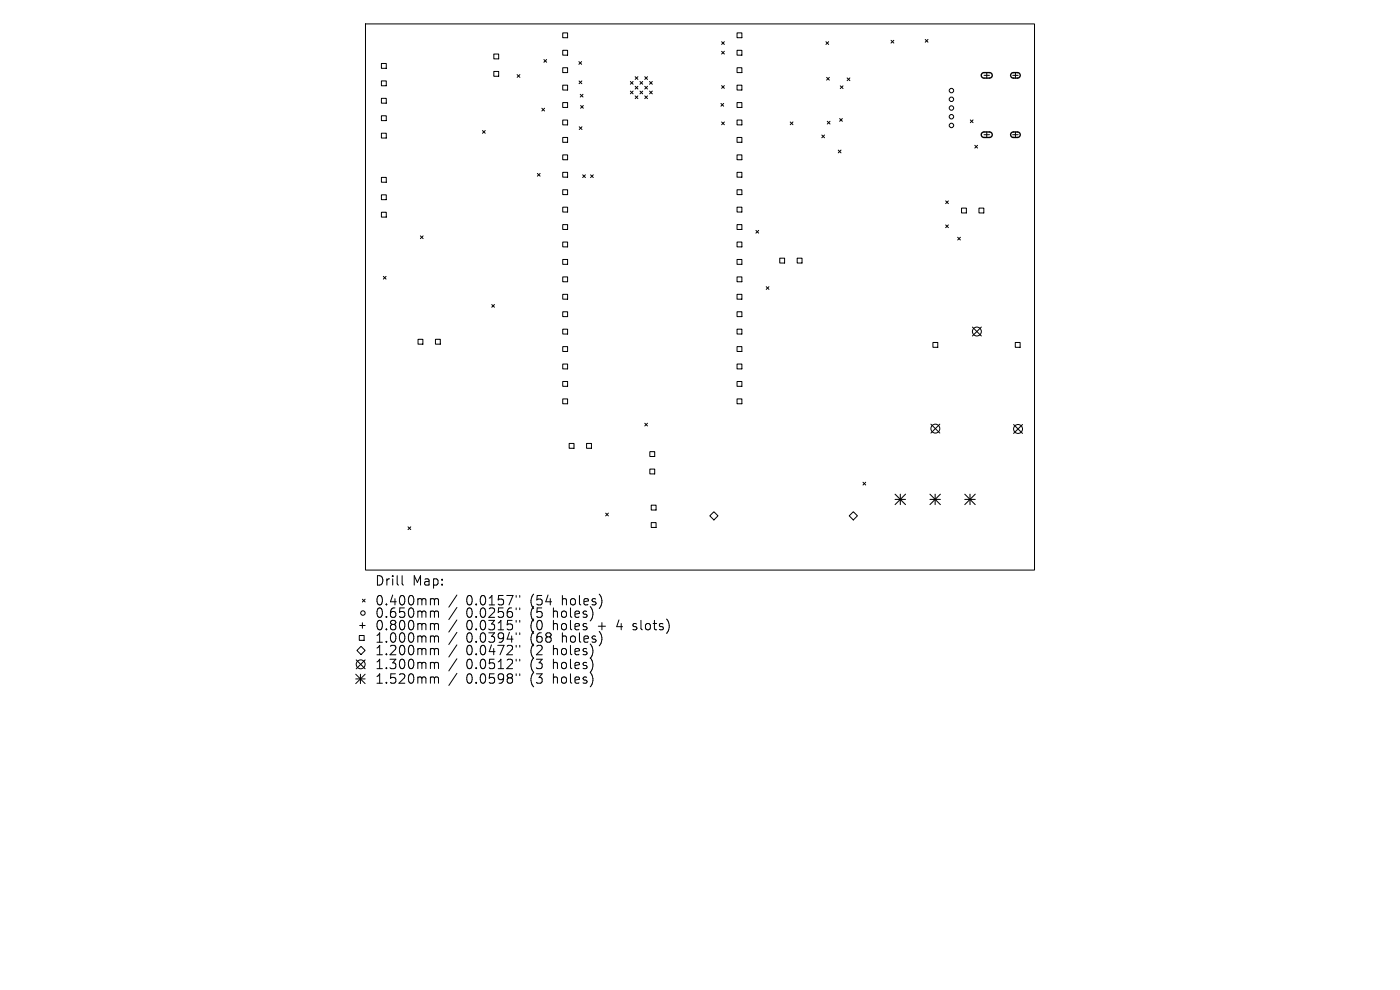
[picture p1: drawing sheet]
<svg xmlns="http://www.w3.org/2000/svg" width="297mm" height="210mm" viewBox="0 0 297 210" stroke-linecap="round" stroke-linejoin="round" font-family="sans-serif">
<defs><g id="words">
<g font-size="2.8">
<text x="79.5" y="124.5">Drill</text>
<text x="87.5" y="124.5">Map:</text>
<text x="79.5" y="128.7">0.400mm</text>
<text x="79.5" y="131.3">0.650mm</text>
<text x="98.9" y="128.7">0.0157&quot;</text>
<text x="98.9" y="131.3">0.0256&quot;</text>
<text x="112.6" y="128.7">(54</text>
<text x="112.6" y="131.3">(5</text>
<text x="117.6" y="131.3">holes)</text>
<text x="119.5" y="128.7">holes)</text>
<text x="79.5" y="134">0.800mm</text>
<text x="79.5" y="136.6">1.000mm</text>
<text x="98.9" y="134">0.0315&quot;</text>
<text x="98.9" y="136.6">0.0394&quot;</text>
<text x="112.6" y="134">(0</text>
<text x="112.6" y="136.6">(68</text>
<text x="117.6" y="134">holes</text>
<text x="119.5" y="136.6">holes)</text>
<text x="127.3" y="134">+</text>
<text x="131.5" y="134">4</text>
<text x="135.1" y="134">slots)</text>
<text x="79.5" y="139.3">1.200mm</text>
<text x="79.5" y="142.2">1.300mm</text>
<text x="98.9" y="139.3">0.0472&quot;</text>
<text x="98.9" y="142.2">0.0512&quot;</text>
<text x="112.6" y="139.3">(2</text>
<text x="112.6" y="142.2">(3</text>
<text x="117.6" y="139.3">holes)</text>
<text x="117.6" y="142.2">holes)</text>
<text x="79.5" y="145.3">1.520mm</text>
<text x="98.9" y="145.3">0.0598&quot;</text>
<text x="112.6" y="145.3">(3</text>
<text x="117.6" y="145.3">holes)</text>
</g>
</g></defs>
<g fill="none" stroke="#000" stroke-width=".21">
<path d="M77.5 5.1h142v115.8h-142zM80.9 13.5h1v1h-1zM80.9 17.2h1v1h-1zM104.8 11.5h1v1h-1zM104.8 15.2h1v1h-1zM109.7 15.8l.6 .6M110.3 15.8l-.6 .6M115.4 12.6l.6 .6M116 12.6l-.6 .6M119.4 7h1v1h-1zM119.4 10.7h1v1h-1zM119.4 14.4h1v1h-1z"/>
<path d="M119.4 18.1h1v1h-1zM122.8 13.1l.6 .5M122.8 17.2l.6 .6M123.4 13.1l-.6 .5M123.4 17.2l-.6 .6M133.7 17.3l.6 .6M133.7 19.3l.6 .6M134.3 17.3l-.6 .6M134.3 19.3l-.6 .6M134.7 18.3l.6 .6M134.7 16.3l.6 .5M135.3 16.3l-.6 .5"/>
<path d="M135.3 18.3l-.6 .6M135.8 19.3l.5 .6M135.8 17.3l.5 .6M136.3 17.3l-.5 .6M136.3 19.3l-.5 .6M136.8 18.3l.6 .6M136.8 16.3l.6 .5M137.4 16.3l-.6 .5M137.4 18.3l-.6 .6M137.8 19.3l.6 .6M137.8 17.3l.6 .6M138.4 17.3l-.6 .6"/>
<path d="M138.4 19.3l-.6 .6M153.1 8.8l.6 .6M153.1 10.9l.6 .6M153.1 18.2l.6 .5M153.7 8.8l-.6 .6M153.7 10.9l-.6 .6M153.7 18.2l-.6 .5M156.4 7h1v1h-1zM156.4 10.7h1v1h-1zM156.4 14.4h1v1h-1zM156.4 18.1h1v1h-1zM175.2 8.8l.6 .6"/>
<path d="M175.4 16.4l.5 .6M175.8 8.8l-.6 .6M175.9 16.4l-.5 .6M178.3 18.2l.5 .6M178.8 18.2l-.5 .6M179.7 16.5l.6 .6M180.3 16.5l-.6 .6M189 8.6l.6 .5M189.6 8.6l-.6 .5M196.3 8.4l.6 .6M196.9 8.4l-.6 .6M208.8 16h1.1"/>
<path d="M209.3 15.4v1.2M214.8 16h1.2M215.4 15.4v1.2M80.9 20.9h1v1h-1zM80.9 24.6h1v1h-1zM80.9 28.3h1v1h-1zM80.9 37.6h1v1.1h-1zM102.4 27.7l.5 .6M102.9 27.7l-.5 .6M114 36.8l.6 .6M114.6 36.8l-.6 .6M114.9 23l.6 .5"/>
<path d="M115.5 23l-.6 .5M119.4 21.8h1v1h-1zM119.4 25.5h1v1h-1zM119.4 29.2h1v1h-1zM119.4 32.9h1v1h-1zM119.4 36.6h1v1h-1zM122.9 26.9l.6 .6M123.1 20l.6 .6M123.2 22.4l.6 .6M123.5 26.9l-.6 .6M123.6 37.1l.6 .6M123.7 20l-.6 .6"/>
<path d="M123.8 22.4l-.6 .6M124.2 37.1l-.6 .6M125.3 37.1l.6 .6M125.9 37.1l-.6 .6M134.7 20.3l.6 .6M135.3 20.3l-.6 .6M136.8 20.3l.6 .6M137.4 20.3l-.6 .6M152.9 21.9l.6 .6M153.1 25.9l.6 .6M153.5 21.9l-.6 .6M153.7 25.9l-.6 .6"/>
<path d="M156.4 21.8h1v1h-1zM156.4 25.5h1v1h-1zM156.4 29.2h1v1h-1zM156.4 32.9h1v1h-1zM156.4 36.6h1v1h-1zM167.6 25.9l.6 .6M168.2 25.9l-.6 .6M174.3 28.6l.6 .6M174.9 28.6l-.6 .6M175.5 25.7l.6 .6M176.1 25.7l-.6 .6M177.8 31.8l.6 .6"/>
<path d="M178.1 25.1l.6 .6M178.4 31.8l-.6 .6M178.7 25.1l-.6 .6M205.8 25.4l.6 .6M206.4 25.4l-.6 .6M206.8 30.8l.6 .6M207.4 30.8l-.6 .6M208.8 28.6h1.1M209.3 28v1.2M214.8 28.6h1.2M215.4 28v1.2M80.9 41.3h1v1.1h-1z"/>
<path d="M80.9 45h1v1.1h-1zM81.3 58.6l.6 .6M81.9 58.6l-.6 .6M89.2 50l.6 .6M89.8 50l-.6 .6M119.4 40.3h1v1h-1zM119.4 43.9h1v1.1h-1zM119.4 47.6h1v1.1h-1zM119.4 51.3h1v1.1h-1zM119.4 55h1v1.1h-1zM119.4 58.7h1v1.1h-1zM156.4 40.3h1v1h-1z"/>
<path d="M156.4 43.9h1v1.1h-1zM156.4 47.6h1v1.1h-1zM156.4 51.3h1v1.1h-1zM156.4 55h1v1.1h-1zM156.4 58.7h1v1.1h-1zM160.4 48.9l.5 .6M160.9 48.9l-.5 .6M165.4 54.8h1v1h-1zM169.1 54.8h1v1h-1zM200.6 42.6l.6 .6M200.6 47.7l.6 .6M201.2 42.6l-.6 .6"/>
<path d="M201.2 47.7l-.6 .6M203.2 50.3l.5 .6M203.7 50.3l-.5 .6M204 44.1h1v1.1h-1zM207.7 44.1h1v1.1h-1zM88.7 72h1v1h-1zM92.4 72h1v1h-1zM104.3 64.6l.6 .6M104.9 64.6l-.6 .6M119.4 62.4h1v1.1h-1zM119.4 66.1h1v1.1h-1zM119.4 69.8h1v1.1h-1z"/>
<path d="M119.4 73.5h1v1.1h-1zM119.4 77.2h1v1.1h-1zM156.4 62.4h1v1.1h-1zM156.4 66.1h1v1.1h-1zM156.4 69.8h1v1.1h-1zM156.4 73.5h1v1.1h-1zM156.4 77.2h1v1.1h-1zM162.5 60.8l.6 .6M163.1 60.8l-.6 .6M197.9 72.6h1v1.1h-1zM206.3 69.4l1.9 1.9M208.2 69.4l-1.9 1.9"/>
<path d="M215.4 72.6h1v1.1h-1zM119.4 80.9h1v1.1h-1zM119.4 84.6h1v1.1h-1zM120.7 94.1h1.1v1h-1.1zM124.4 94.1h1.1v1h-1.1zM136.8 89.8l.6 .6M137.4 89.8l-.6 .6M137.9 95.8h1v1h-1zM137.9 99.5h1v1h-1zM156.4 80.9h1v1.1h-1zM156.4 84.6h1v1.1h-1zM197.5 90l1.9 1.9"/>
<path d="M199.4 90l-1.9 1.9M215 90.1l1.9 1.8M216.9 90.1l-1.9 1.8M86.6 111.8l.5 .5M87.1 111.8l-.5 .5M128.5 108.8l.6 .6M129.1 108.8l-.6 .6M138.2 107.2h1v1h-1zM138.2 110.9h1v1h-1zM150.6 109.4l.8-.8 .9 .8-.9 .9zM181 108.6l.9 .8-.9 .9-.8-.9zM183.1 102.3l.6 .6"/>
<path d="M183.7 102.3l-.6 .6M75.6 140l1.9 1.9M75.7 138l.9-.9 .9 .9-.9 .9zM76.2 134.8h1.1v1h-1.1zM76.3 132.7h1.2M76.9 127.1l.6 .6M76.9 132.1v1.2M77.5 127.1l-.6 .6M77.5 140l-1.9 1.9M85.3 122.1v1.7l.3 .3M91.6 127l.5 .1 .1 .2M91.6 129.6h.3l.3 .3"/>
<path d="M91.6 132.3h.3l.3 .3M91.6 134.9h.3l.3 .3M91.6 137.6l.5 .1 .1 .1M92.2 127.3l.3-.3 .4 .1 .1 1.2M92.2 127.3v1M92.2 129.9v1.1M92.2 132.6v1M92.2 135.2v1M92.2 137.8v1.1M92.2 129.9l.3-.3 .4 .1 .1 1.3M92.2 132.6l.3-.3 .4 .1 .1 1.2M92.2 135.2l.3-.3 .4 .1 .1 1.2"/>
<path d="M92.2 137.8l.3-.2 .4 .1 .1 1.2M96.9 126.2l-1.7 2.6M96.9 128.9l-1.7 2.5M96.9 131.5l-1.7 2.6M96.9 134.1l-1.7 2.6M96.9 136.8l-1.7 2.6M96.9 139.7l-1.7 2.6M109.5 126.3v.4M109.5 129v.3M109.5 131.6v.4M109.5 134.2v.4M109.5 136.9v.4"/>
<path d="M109.5 139.8v.4M110.3 126.3v.4M110.3 129v.3M110.3 131.6v.4M110.3 134.2v.4M110.3 136.9v.4M110.3 139.8v.4M134.3 133.5l.2 .1M134.4 132.4v.4M75.5 143l2 2M75.5 144h2M76.5 143v2"/>
<path d="M77.5 143l-2 2M91.6 140.5h.3l.3 .3M91.6 143.6h.3l.3 .3M92.2 140.8v1M92.2 143.9v1M92.2 140.8l.3-.3 .4 .1 .1 1.2M92.2 143.9l.3-.3 .4 .1 .1 1.2M96.9 142.8l-1.7 2.6M109.5 142.9v.4M110.3 142.9v.4"/>
<circle cx="201.8" cy="19.2" r=".47"/>
<circle cx="201.8" cy="24.8" r=".47"/>
<circle cx="201.8" cy="21.1" r=".47"/>
<circle cx="201.8" cy="26.6" r=".47"/>
<circle cx="201.8" cy="22.9" r=".47"/>
<circle cx="207.2" cy="70.3" r=".95"/>
<circle cx="198.4" cy="90.9" r=".95"/>
<circle cx="216" cy="91" r=".95"/>
<circle cx="77" cy="130" r=".47"/>
<circle cx="76.5" cy="140.9" r=".95"/>
</g>
<path d="M208.3 15.6l.4-.2h1.4l.3 .3 .1 .4-.5 .5-1.4-.1-.4-.4zM214.6 15.6l.3-.2h1.2l.3 .3v.5l-.4 .4-1.2-.1-.4-.4zM208.3 28.2l.4-.2h1.4l.3 .3 .1 .4-.5 .5-1.4-.1-.4-.4zM214.6 28.2l.3-.2h1.2l.3 .3v.5l-.4 .4-1.2-.1-.4-.4z" fill="none" stroke="#000" stroke-width=".29"/>
<path d="M189.9 104.8l2.2 2.2M189.9 105.9h2.2M191 104.8v2.2M192.1 104.8l-2.2 2.2M197.3 105.9h2.2M197.3 104.8l2.2 2.2M198.4 104.8v2.2M199.5 104.8l-2.2 2.2M204.7 105.9h2.2M204.7 104.8l2.2 2.2M205.8 104.8v2.2M206.9 104.8l-2.2 2.2" fill="none" stroke="#000" stroke-width=".22"/>
<use href="#words"/>
</svg>
